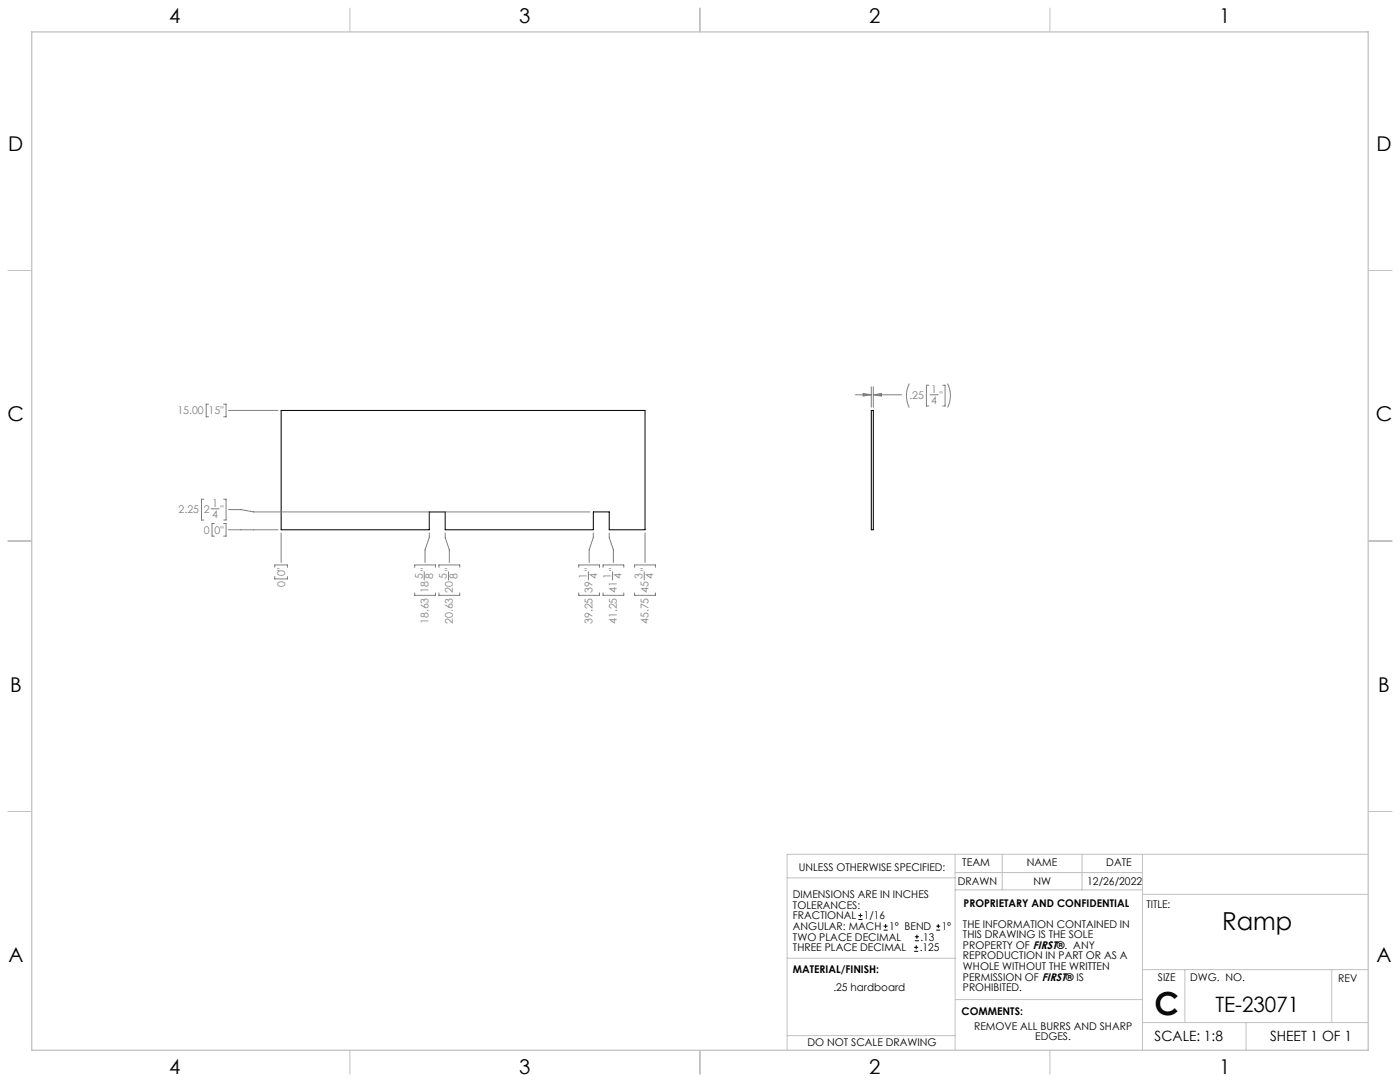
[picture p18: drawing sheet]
<svg xmlns="http://www.w3.org/2000/svg" width="559mm" height="432mm" viewBox="0 0 559 432" stroke-linecap="round" stroke-linejoin="round" font-family="sans-serif">
<defs><g id="words">
<text font-size="12.7" x="460.9" y="405.2">C</text>
<text font-size="9.9" x="487.8" y="371.2">Ramp</text>
<text font-size="8.5" x="485.1" y="404">TE-23071</text>
<g font-size="8.1">
<text x="67.6" y="9.3">4</text>
<text x="207.3" y="9.3">3</text>
<text x="347" y="9.3">2</text>
<text x="486.7" y="9.3">1</text>
<text x="3.3" y="60.1">D</text>
<text x="549.4" y="60.1">D</text>
<text x="3" y="168">C</text>
<text x="549.1" y="168">C</text>
<text x="4" y="276">B</text>
<text x="550.1" y="276">B</text>
<text x="3.3" y="383.9">A</text>
<text x="549.4" y="383.9">A</text>
<text x="67.6" y="428.4">4</text>
<text x="207.3" y="428.4">3</text>
<text x="347" y="428.4">2</text>
<text x="486.7" y="428.4">1</text>
</g>
<g font-size="5.6">
<text x="460.9" y="415.2">SCALE: 1:8</text>
<text x="507" y="415.2">SHEET 1 OF 1</text>
</g>
<g font-size="4.2" fill="#808080">
<text x="363" y="159.2">.25</text>
<text x="371.7" y="156.9">1</text>
<text x="371.7" y="161.1">4</text>
<text x="375" y="159.2">&quot;</text>
<text x="70.8" y="165.4">15.00</text>
<text x="83.3" y="165.4">15&quot;</text>
<text x="84.7" y="202.4">1</text>
<text x="71.3" y="204.7">2.25</text>
<text x="81.4" y="204.7">2</text>
<text x="84.7" y="206.6">4</text>
<text x="88" y="204.7">&quot;</text>
<text x="81.3" y="213">0</text>
<text x="85.6" y="213">0&quot;</text>
<text x="171" y="227.7" transform="rotate(-90 171 227.7)">&quot;</text>
<text x="180.7" y="227.7" transform="rotate(-90 180.7 227.7)">&quot;</text>
<text x="236.5" y="227.7" transform="rotate(-90 236.5 227.7)">&quot;</text>
<text x="246.2" y="227.7" transform="rotate(-90 246.2 227.7)">&quot;</text>
<text x="258.8" y="227.7" transform="rotate(-90 258.8 227.7)">&quot;</text>
<text x="113.8" y="230.1" transform="rotate(-90 113.8 230.1)">0&quot;</text>
<text x="168.7" y="231" transform="rotate(-90 168.7 231)">5</text>
<text x="172.9" y="231" transform="rotate(-90 172.9 231)">8</text>
<text x="178.4" y="231" transform="rotate(-90 178.4 231)">5</text>
<text x="182.6" y="231" transform="rotate(-90 182.6 231)">8</text>
<text x="234.2" y="231" transform="rotate(-90 234.2 231)">1</text>
<text x="238.4" y="231" transform="rotate(-90 238.4 231)">4</text>
<text x="243.9" y="231" transform="rotate(-90 243.9 231)">1</text>
<text x="248.1" y="231" transform="rotate(-90 248.1 231)">4</text>
<text x="256.5" y="231" transform="rotate(-90 256.5 231)">3</text>
<text x="260.7" y="231" transform="rotate(-90 260.7 231)">4</text>
<text x="113.8" y="234.3" transform="rotate(-90 113.8 234.3)">0</text>
<text x="171" y="236.6" transform="rotate(-90 171 236.6)">18</text>
<text x="180.7" y="236.6" transform="rotate(-90 180.7 236.6)">20</text>
<text x="236.5" y="236.6" transform="rotate(-90 236.5 236.6)">39</text>
<text x="246.2" y="236.6" transform="rotate(-90 246.2 236.6)">41</text>
<text x="258.8" y="236.6" transform="rotate(-90 258.8 236.6)">45</text>
<text x="171" y="249.1" transform="rotate(-90 171 249.1)">18.63</text>
<text x="180.7" y="249.1" transform="rotate(-90 180.7 249.1)">20.63</text>
<text x="236.5" y="249.1" transform="rotate(-90 236.5 249.1)">39.25</text>
<text x="246.2" y="249.1" transform="rotate(-90 246.2 249.1)">41.25</text>
<text x="258.8" y="249.1" transform="rotate(-90 258.8 249.1)">45.75</text>
</g>
<g font-size="4.2">
<text x="318.8" y="347.7">UNLESS OTHERWISE SPECIFIED:</text>
<text x="384.1" y="345.5">TEAM</text>
<text x="409.9" y="345.7">NAME</text>
<text x="441.6" y="345.7">DATE</text>
<text x="382.3" y="353.3">DRAWN</text>
<text x="412.5" y="353.3">NW</text>
<text x="434" y="353.3">12/26/2022</text>
<text x="316.5" y="358.5">DIMENSIONS ARE IN INCHES</text>
<text x="316.5" y="362.7">TOLERANCES:</text>
<text x="384.6" y="361.9">PROPRIETARY AND CONFIDENTIAL</text>
<text x="457.6" y="362.3">TITLE:</text>
<text x="316.5" y="371.2">ANGULAR: MACH</text>
<text x="316.5" y="366.9">FRACTIONAL</text>
<text x="344.8" y="366.9">1/16</text>
<text x="354.9" y="371.2">1° BEND</text>
<text x="375.9" y="371.2">1°</text>
<text x="384.4" y="370.2">THE INFORMATION CONTAINED IN</text>
<text x="316.5" y="375.4">TWO PLACE DECIMAL</text>
<text x="367.4" y="375.4">.13</text>
<text x="384.4" y="374.4">THIS DRAWING IS THE SOLE</text>
<text x="316.5" y="379.6">THREE PLACE DECIMAL</text>
<text x="367.1" y="379.6">.125</text>
<text x="384.4" y="378.6">PROPERTY OF FIRST®. ANY</text>
<text x="384.4" y="382.9">REPRODUCTION IN PART OR AS A</text>
<text x="316.5" y="388.4">MATERIAL/FINISH:</text>
<text x="384.4" y="387.1">WHOLE WITHOUT THE WRITTEN</text>
<text x="332.6" y="395.6">.25 hardboard</text>
<text x="384.4" y="391.3">PERMISSION OF FIRST® IS</text>
<text x="384.4" y="395.6">PROHIBITED.</text>
<text x="462.2" y="391.3">SIZE</text>
<text x="475.1" y="391.3">DWG. NO.</text>
<text x="534.1" y="391.8">REV</text>
<text x="383.8" y="405.1">COMMENTS:</text>
<text x="388.8" y="410.9">REMOVE ALL BURRS AND SHARP</text>
<text x="322.3" y="417.6">DO NOT SCALE DRAWING</text>
<text x="413.2" y="415.2">EDGES.</text>
</g>
</g></defs>
<g fill="none" stroke="#c0c0c0" stroke-width=".4">
<path d="M139.7 3.2v9.5M279.4 3.2v9.5M419.1 3.2v9.5M3.1 107.9h9.6M546.1 107.9h9.5M3.1 215.9h9.6M546.1 215.9h9.5M3.1 323.8h9.6M546.1 323.8h9.5M314.2 350.3h67M381.2 340.9v78.2M381.2 355.1h74.8"/>
<path d="M381.2 348.2h74.8M400 340.9v14.2M431.9 340.9v14.2M456 340.9v78.2M456 356.9h90.1M546.1 340.9h-231.9v78.2M314.2 382.4h67.2M381.2 398.9h74.8M456 387h90.1M472.9 387v21.1M531.6 387v21.1M139.7 419.1v9.6"/>
<path d="M279.4 419.1v9.6M314.2 413.3h67M419.1 419.1v9.6M456 408.1h90.1M497.4 408.1v11"/>
</g>
<path d="M12.7 12.7h533.4v406.4h-533.4z" fill="none" stroke="#c0c0c0" stroke-width=".5"/>
<path d="M112.2 163.8h145.3v47.6h-14.3v-7.1h-6.4v7.1h-59.1v-7.1h-6.4v7.1h-59.1zM347.8 163.8h.8v47.6h-.8z" fill="none" stroke="#000" stroke-width=".4"/>
<g fill="none" stroke="#808080" stroke-width=".4">
<path d="M341.4 157.6h6.4M344.5 157.1l3.3 .5-3.3 .5zM347.8 154.4v8.1M348.6 157.6h11.3M348.6 154.4v8.1M348.6 157.6l3.3-.5v1zM362.9 153.1a10.7 10.7 0 0 0 0 9.6M370.7 153.7h-.9v8.3h.9M371.2 157.6h3.3M376.3 153.7h.9v8.3h-.9M378.2 153.1a10.7 10.7 0 0 1 0 9.6M83.3 161.3h-1v5h1"/>
<path d="M89.3 161.3h.9v5h-.9M91.2 163.8h19.7M81.4 199.2h-1v8.3h1M89.3 199.2h.9v8.3h-.9M84.2 203.1h3.3M85.6 208.9h-1v5.1h1M89.3 208.9h.9v5.1h-.9M91.2 211.4h19.7M91.2 203.4h5l5 .9h134.3M112.2 212.7v11.8M171.3 212.7v1.8l-1.6 5v5M177.7 212.7v1.8l1.7 5v5"/>
<path d="M236.8 212.7v1.8l-1.6 5v5M243.2 212.7v1.8l1.6 5v5M257.5 212.7v11.8M109.7 226.4v-.9h5v.9M109.7 230.1v.9h5v-.9M165.5 226.4v-.9h8.3v.9M165.5 236.6v1h8.3v-1M169.3 228.2v3.3M175.2 226.4v-.9h8.3v.9M175.2 236.6v1h8.3v-1M179 228.2v3.3M231 226.4v-.9h8.3v.9"/>
<path d="M231 236.6v1h8.3v-1M234.8 228.2v3.3M240.7 226.4v-.9h8.3v.9M240.7 236.6v1h8.3v-1M244.5 228.2v3.3M253.3 226.4v-.9h8.3v.9M253.3 236.6v1h8.3v-1M257.1 228.2v3.3"/>
</g>
<path d="M344.5 157.1l3.3 .5-3.3 .5zM348.6 157.6l3.3-.5v1z" fill="#808080"/>
<g fill="none" stroke="#000" stroke-width=".4">
<path d="M342.6 367h1.6M342.6 365.4h1.6M343.4 364.6v1.5M352.7 371.2h1.6M352.7 369.6h1.6M353.5 368.8v1.6M364.9 379.7h1.6M364.9 378.1h1.6M365.2 375.4h1.6M365.2 373.8h1.6M365.7 377.3v1.5M366 373v1.6"/>
<path d="M373.7 371.2h1.6M373.7 369.6h1.6M374.5 368.8v1.6"/>
</g>
<use href="#words"/>
</svg>
